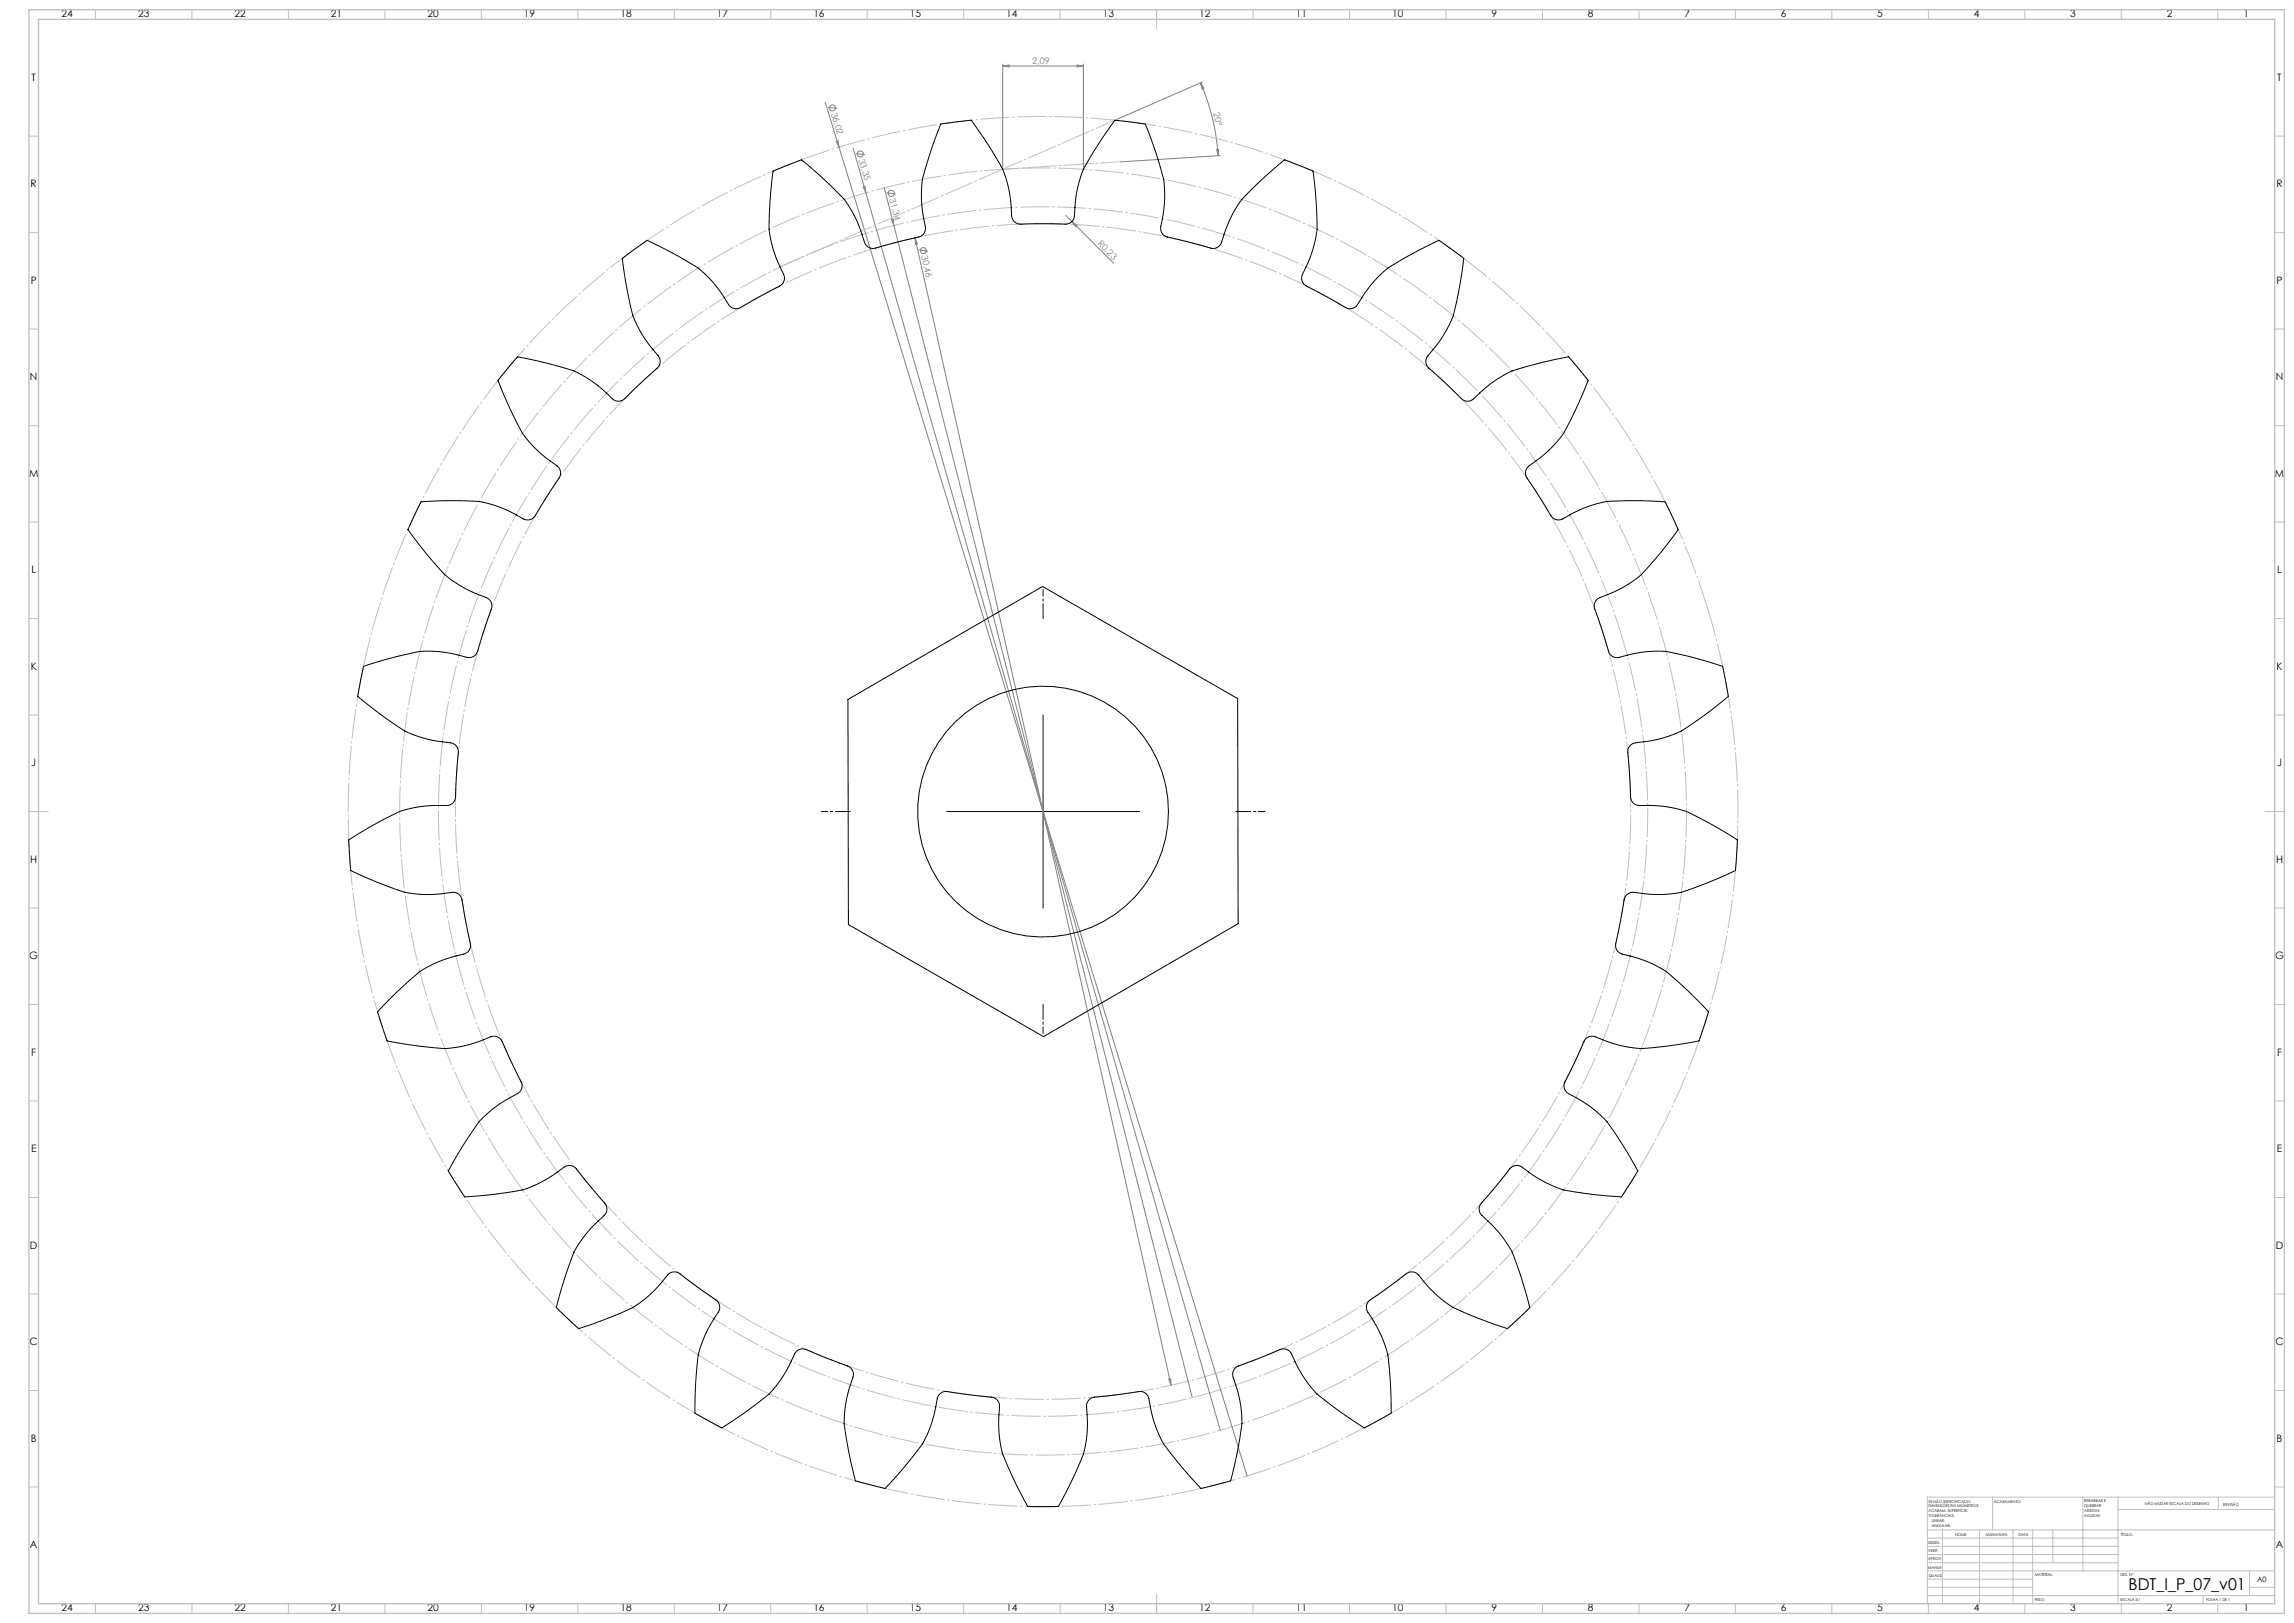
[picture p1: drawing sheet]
<svg xmlns="http://www.w3.org/2000/svg" width="1189mm" height="841mm" viewBox="0 0 1189 841" stroke-linecap="round" stroke-linejoin="round" font-family="sans-serif">
<defs><g id="words">
<text font-size="8.5" x="1103" y="824">BDT_I_P_07_v01</text>
<g font-size="5.3">
<text x="32" y="9">24</text>
<text x="72" y="9">23</text>
<text x="122" y="9">22</text>
<text x="172" y="9">21</text>
<text x="222" y="9">20</text>
<text x="272" y="9">19</text>
<text x="322" y="9">18</text>
<text x="372" y="9">17</text>
<text x="422" y="9">16</text>
<text x="472" y="9">15</text>
<text x="522" y="9">14</text>
<text x="572" y="9">13</text>
<text x="622" y="9">12</text>
<text x="672" y="9">11</text>
<text x="722" y="9">10</text>
<text x="773" y="9">9</text>
<text x="823" y="9">8</text>
<text x="873" y="9">7</text>
<text x="923" y="9">6</text>
<text x="973" y="9">5</text>
<text x="1023" y="9">4</text>
<text x="1073" y="9">3</text>
<text x="1123" y="9">2</text>
<text x="1163" y="9">1</text>
<text x="16" y="42">T</text>
<text x="1180" y="42">T</text>
<text x="16" y="97">R</text>
<text x="1180" y="97">R</text>
<text x="16" y="147">P</text>
<text x="1180" y="147">P</text>
<text x="16" y="197">N</text>
<text x="1180" y="197">N</text>
<text x="15" y="247">M</text>
<text x="1179" y="247">M</text>
<text x="16" y="297">L</text>
<text x="1180" y="297">L</text>
<text x="16" y="347">K</text>
<text x="1180" y="347">K</text>
<text x="16" y="397">J</text>
<text x="1180" y="397">J</text>
<text x="16" y="447">H</text>
<text x="1180" y="447">H</text>
<text x="15" y="497">G</text>
<text x="1179" y="497">G</text>
<text x="16" y="547">F</text>
<text x="1180" y="547">F</text>
<text x="16" y="597">E</text>
<text x="1180" y="597">E</text>
<text x="16" y="647">D</text>
<text x="1180" y="647">D</text>
<text x="15" y="697">C</text>
<text x="1179" y="697">C</text>
<text x="16" y="747">B</text>
<text x="1180" y="747">B</text>
<text x="16" y="802">A</text>
<text x="1180" y="802">A</text>
<text x="32" y="835">24</text>
<text x="72" y="835">23</text>
<text x="122" y="835">22</text>
<text x="172" y="835">21</text>
<text x="222" y="835">20</text>
<text x="272" y="835">19</text>
<text x="322" y="835">18</text>
<text x="372" y="835">17</text>
<text x="422" y="835">16</text>
<text x="472" y="835">15</text>
<text x="522" y="835">14</text>
<text x="572" y="835">13</text>
<text x="622" y="835">12</text>
<text x="672" y="835">11</text>
<text x="722" y="835">10</text>
<text x="773" y="835">9</text>
<text x="823" y="835">8</text>
<text x="873" y="835">7</text>
<text x="923" y="835">6</text>
<text x="973" y="835">5</text>
<text x="1023" y="835">4</text>
<text x="1073" y="835">3</text>
<text x="1123" y="835">2</text>
<text x="1163" y="835">1</text>
</g>
<g font-size="4.7" fill="#808080">
<text x="535" y="33">2,09</text>
<text x="431" y="59" transform="rotate(73 431 59)">36,02</text>
<text x="629" y="59" transform="rotate(77 629 59)">20°</text>
<text x="445" y="83" transform="rotate(74 445 83)">33,35</text>
<text x="461" y="103" transform="rotate(76 461 103)">31,34</text>
<text x="569" y="126" transform="rotate(45 569 126)">R0,23</text>
<text x="478" y="133" transform="rotate(77 478 133)">30,46</text>
</g>
<text font-size="3.9" x="1170" y="820">A0</text>
<g font-size="2">
<text x="1000" y="779">SE NÃO ESPECIFICADO:</text>
<text x="1033" y="779">ACABAMENTO:</text>
<text x="1080" y="778">REBARBAR E</text>
<text x="1112" y="780">NÃO MUDAR ESCALA DO DESENHO</text>
<text x="1000" y="781">DIMENSÕES EM MILÍMETROS</text>
<text x="1000" y="784">ACABAM. SUPERFÍCIE:</text>
<text x="1080" y="781">QUEBRAR</text>
<text x="1080" y="783">ARESTAS</text>
<text x="1080" y="786">AGUDAS</text>
<text x="1152" y="780">REVISÃO</text>
<text x="1000" y="786">TOLERÂNCIAS:</text>
<text x="1001" y="789">LINEAR:</text>
<text x="1001" y="791">ANGULAR:</text>
<text x="1013" y="796">NOME</text>
<text x="1029" y="796">ASSINATURA</text>
<text x="1046" y="796">DATA</text>
<text x="1099" y="796">TÍTULO:</text>
<text x="999" y="800">DESEN.</text>
<text x="999" y="808">APROV.</text>
<text x="999" y="804">VERIF.</text>
<text x="999" y="813">MANUF.</text>
<text x="1000" y="817">QUALID</text>
<text x="1055" y="817">MATERIAL:</text>
<text x="1099" y="817">DES. Nº</text>
<text x="1055" y="830">PESO:</text>
<text x="1099" y="830">ESCALA:5:1</text>
<text x="1143" y="830">FOLHA 1 DE 1</text>
</g>
</g></defs>
<g fill="none" stroke="#808080" stroke-width=".52">
<path d="M520 34h3v1zM520 33v54M520 34h42M558 34h4l-4 1zM562 33v54M428 53l7 23M429 56h5M622 43l2 3h-1zM622 43a113 113 0 0 1 9 38M623 43l-44 19M433 73h1l1 3zM435 76l211 689"/>
<path d="M442 77l190 664M444 80h4M631 77h1l-1 4zM447 97h1l1 3zM458 97l5 20M460 100l4 1M632 81l-52 3M462 114h1v3zM463 117l155 607M552 112l25 24M556 115l2 2zM474 123l1 3-1 1z"/>
<path d="M474 123l133 595M476 129l5 1M606 715l1-1v4z"/>
<circle cx="432" cy="56" r="1.6"/>
<circle cx="446" cy="80" r="1.6"/>
<circle cx="462" cy="100" r="1.6"/>
<circle cx="479" cy="130" r="1.5"/>
</g>
<path d="M840 329a313 313 0 0 0-525-126 313 313 0 0 0 145 520 313 313 0 0 0 385-378l-5-16" fill="none" stroke="#c0c0c0" stroke-width=".52" stroke-dasharray="15.2 1.3 1.3 1.3" stroke-dashoffset="4.2" stroke-linecap="butt"/>
<path d="M860 323a334 334 0 0 0-559-134 334 334 0 0 0 153 554 334 334 0 0 0 410-403l-4-17" fill="none" stroke="#c0c0c0" stroke-width=".52" stroke-dasharray="15.2 1.3 1.3 1.3" stroke-dashoffset="-1.8" stroke-linecap="butt"/>
<path d="M885 315a360 360 0 0 0-603-145 360 360 0 0 0 165 598 360 360 0 0 0 443-435l-5-18" fill="none" stroke="#c0c0c0" stroke-width=".52" stroke-dasharray="15.2 1.3 1.3 1.3" stroke-dashoffset=".1" stroke-linecap="butt"/>
<path d="M832 331a305 305 0 0 0-510-122 305 305 0 0 0 140 506 305 305 0 0 0 374-368l-4-16" fill="none" stroke="#c0c0c0" stroke-width=".52" stroke-dasharray="15.2 1.3 1.3 1.3" stroke-dashoffset="3.2" stroke-linecap="butt"/>
<path d="M541 321v-15M441 421h-15M641 421h15M541 521v15" fill="none" stroke="#000" stroke-width=".52" stroke-dasharray="15.2 1.3 1.3 1.3" stroke-dashoffset="7.5"/>
<path d="M541 371v100M491 421h100" fill="none" stroke="#000" stroke-width=".52"/>
<path d="M520 88l58-26" fill="none" stroke="#c0c0c0" stroke-width=".52" stroke-dasharray="15.2 1.3 1.3 1.3" stroke-dashoffset="4.5"/>
<path d="M520 88l59-4" fill="none" stroke="#c0c0c0" stroke-width=".52" stroke-dasharray="15.2 1.3 1.3 1.3" stroke-dashoffset="6.3"/>
<path d="M520 88l-116 50" fill="none" stroke="#c0c0c0" stroke-width=".52" stroke-dasharray="15.2 1.3 1.3 1.3" stroke-dashoffset="1.8"/>
<g fill="none" stroke="#c0c0c0" stroke-width=".52">
<path d="M49 5v5M99 5v5M149 5v5M199 5v5M249 5v5M299 5v5M349 5v5M399 5v5M449 5v5M499 5v5M549 5v5M599 5v10"/>
<path d="M649 5v5M699 5v5M749 5v5M799 5v5M849 5v5M899 5v5M949 5v5M999 5v5M1049 5v5M1099 5v5M1149 5v5M15 71h5"/>
<path d="M1179 71h5M15 121h5M1179 121h5M15 171h5M1179 171h5M15 221h5M1179 221h5M15 271h5M1179 271h5M15 321h5M1179 321h5M15 371h5"/>
<path d="M1179 371h5M15 421h10M1174 421h10M15 471h5M1179 471h5M15 521h5M1179 521h5M15 571h5M1179 571h5M15 621h5M1179 621h5M15 671h5"/>
<path d="M1179 671h5M15 721h5M1179 721h5M15 771h5M1033 776v17M1080 776v38M1098 776v55M1150 776v6M1179 771h5M1179 776h-180v55M999 793h180M999 797h99"/>
<path d="M1007 793v38M1026 793v38M1043 793v38M1054 793v38M1064 793v17M1098 782h81M999 810h99M999 806h99M999 801h99M999 818h55M999 814h180M1166 814v13"/>
<path d="M49 831v5M99 831v5M149 831v5M199 831v5M249 831v5M299 831v5M349 831v5M399 831v5M449 831v5M499 831v5M549 831v5M599 826v10"/>
<path d="M649 831v5M699 831v5M749 831v5M799 831v5M849 831v5M899 831v5M949 831v5M999 827h180M999 823h55M999 831v5M1049 831v5M1099 831v5"/>
<path d="M1142 827v4M1149 831v5M1166 823h13"/>
</g>
<path d="M15 5h1169v831h-1169zM20 10h1159v821h-1159z" fill="none" stroke="#c0c0c0" stroke-width=".7"/>
<g fill="#808080">
<path d="M462 114h1v3z"/>
<path d="M447 97h1l1 3z"/>
<path d="M433 73h1l1 3z"/>
<path d="M556 115l2 2z"/>
<path d="M606 715l1 3v-4zM474 123v4l1-1z"/>
<path d="M631 77h1l-1 4zM622 43l2 3h-1z"/>
<path d="M520 34h3v1zM558 34h4l-4 1z"/>
</g>
<g fill="none" stroke="#000" stroke-width=".52">
<path d="M268 185l8 1a77 77 0 0 1 33 13l8 8a5 5 0 0 0 7 0l17-16a5 5 0 0 0 0-7 59 59 0 0 1-16-35l-2-15 12-9 7 3a77 77 0 0 1 29 20l7 10a5 5 0 0 0 6 1l20-11a5 5 0 0 0 2-6 59 59 0 0 1-7-38l2-15 14-6 6 5a77 77 0 0 1 23 26l4 12a5 5 0 0 0 6 3l22-6a5 5 0 0 0 4-6 59 59 0 0 1 2-39l6-14 15-2 5 6a76 76 0 0 1 15 32l1 12a5 5 0 0 0 5 4h23a5 5 0 0 0 5-4 60 60 0 0 1 12-37l9-13 16 2 2 7a77 77 0 0 1 7 35l-1 11a5 5 0 0 0 3 6l22 6a5 5 0 0 0 6-3 59 59 0 0 1 21-33l12-10 15 6v7a77 77 0 0 1-1 35l-5 11a5 5 0 0 0 2 6l20 11a5 5 0 0 0 7-1 60 60 0 0 1 28-27l14-6 13 9-1 7a76 76 0 0 1-11 34l-7 9a5 5 0 0 0 1 7l16 16a5 5 0 0 0 7 0 59 59 0 0 1 34-19l15-3 10 12-3 7a77 77 0 0 1-18 30l-9 7a5 5 0 0 0-2 7l13 19a5 5 0 0 0 6 2 59 59 0 0 1 38-10l15 1 7 14-5 6a77 77 0 0 1-25 25l-11 5a5 5 0 0 0-2 6l7 21a5 5 0 0 0 5 4 59 59 0 0 1 39 0l15 4 3 16-6 5a76 76 0 0 1-31 17l-11 2a5 5 0 0 0-4 5l1 23a5 5 0 0 0 5 4 59 59 0 0 1 38 10l13 8-1 16-7 3a77 77 0 0 1-34 10l-12-2a5 5 0 0 0-5 4l-5 23a5 5 0 0 0 4 5 59 59 0 0 1 34 19l11 11-5 15-8 2a76 76 0 0 1-35 0l-11-4a5 5 0 0 0-6 3l-10 21a5 5 0 0 0 2 6 59 59 0 0 1 28 27l8 13-9 13h-7a76 76 0 0 1-34-9l-10-6a5 5 0 0 0-7 1l-14 17a5 5 0 0 0 0 7 59 59 0 0 1 21 33l4 15-12 10-7-2a80 80 0 0 1-29-15l-7-7a9 9 0 0 0-5-5l-3 1-20 14-1 1-1 2a9 9 0 0 0 3 6 57 57 0 0 1 10 34v15l-14 8-6-4a76 76 0 0 1-26-24l-6-10a5 5 0 0 0-6-3l-21 9a5 5 0 0 0-3 6 59 59 0 0 1 2 39l-3 14-16 4-5-5a77 77 0 0 1-19-30l-3-11a5 5 0 0 0-5-4l-23 3a5 5 0 0 0-4 5 59 59 0 0 1-7 38l-7 14h-16l-4-7a77 77 0 0 1-11-33v-12a5 5 0 0 0-4-5l-23-3a5 5 0 0 0-5 4 59 59 0 0 1-17 35l-10 11-16-4-1-7a76 76 0 0 1-3-35l3-11a5 5 0 0 0-3-6l-21-9a5 5 0 0 0-6 3 60 60 0 0 1-25 30l-13 8-14-8v-7a76 76 0 0 1 6-35l6-10a5 5 0 0 0-1-6l-19-14a5 5 0 0 0-6 1 59 59 0 0 1-32 22l-14 5-12-10 2-8a76 76 0 0 1 15-32l8-8a5 5 0 0 0 0-7l-14-17a5 5 0 0 0-7-1 59 59 0 0 1-36 14l-15 1-9-13 4-7a77 77 0 0 1 22-27l10-6a5 5 0 0 0 2-6l-10-21a5 5 0 0 0-6-3 59 59 0 0 1-38 5l-15-3-5-15 5-5a77 77 0 0 1 28-21l11-4a5 5 0 0 0 4-5l-5-23a5 5 0 0 0-5-4 59 59 0 0 1-38-5l-14-6-1-16 6-4a77 77 0 0 1 33-13l11-1a5 5 0 0 0 5-4l2-23a5 5 0 0 0-4-5 59 59 0 0 1-37-15l-12-9 3-16 8-2a77 77 0 0 1 34-5l12 3a5 5 0 0 0 6-4l7-21a5 5 0 0 0-3-6 60 60 0 0 1-31-24l-10-12 7-14h8a77 77 0 0 1 35 3l10 6a5 5 0 0 0 6-2l13-19a5 5 0 0 0-1-7 59 59 0 0 1-25-30l-6-14zM439 362l101-58 101 58 1 117-101 58-101-58z"/>
<circle cx="541" cy="421" r="65"/>
</g>
<use href="#words"/>
</svg>
